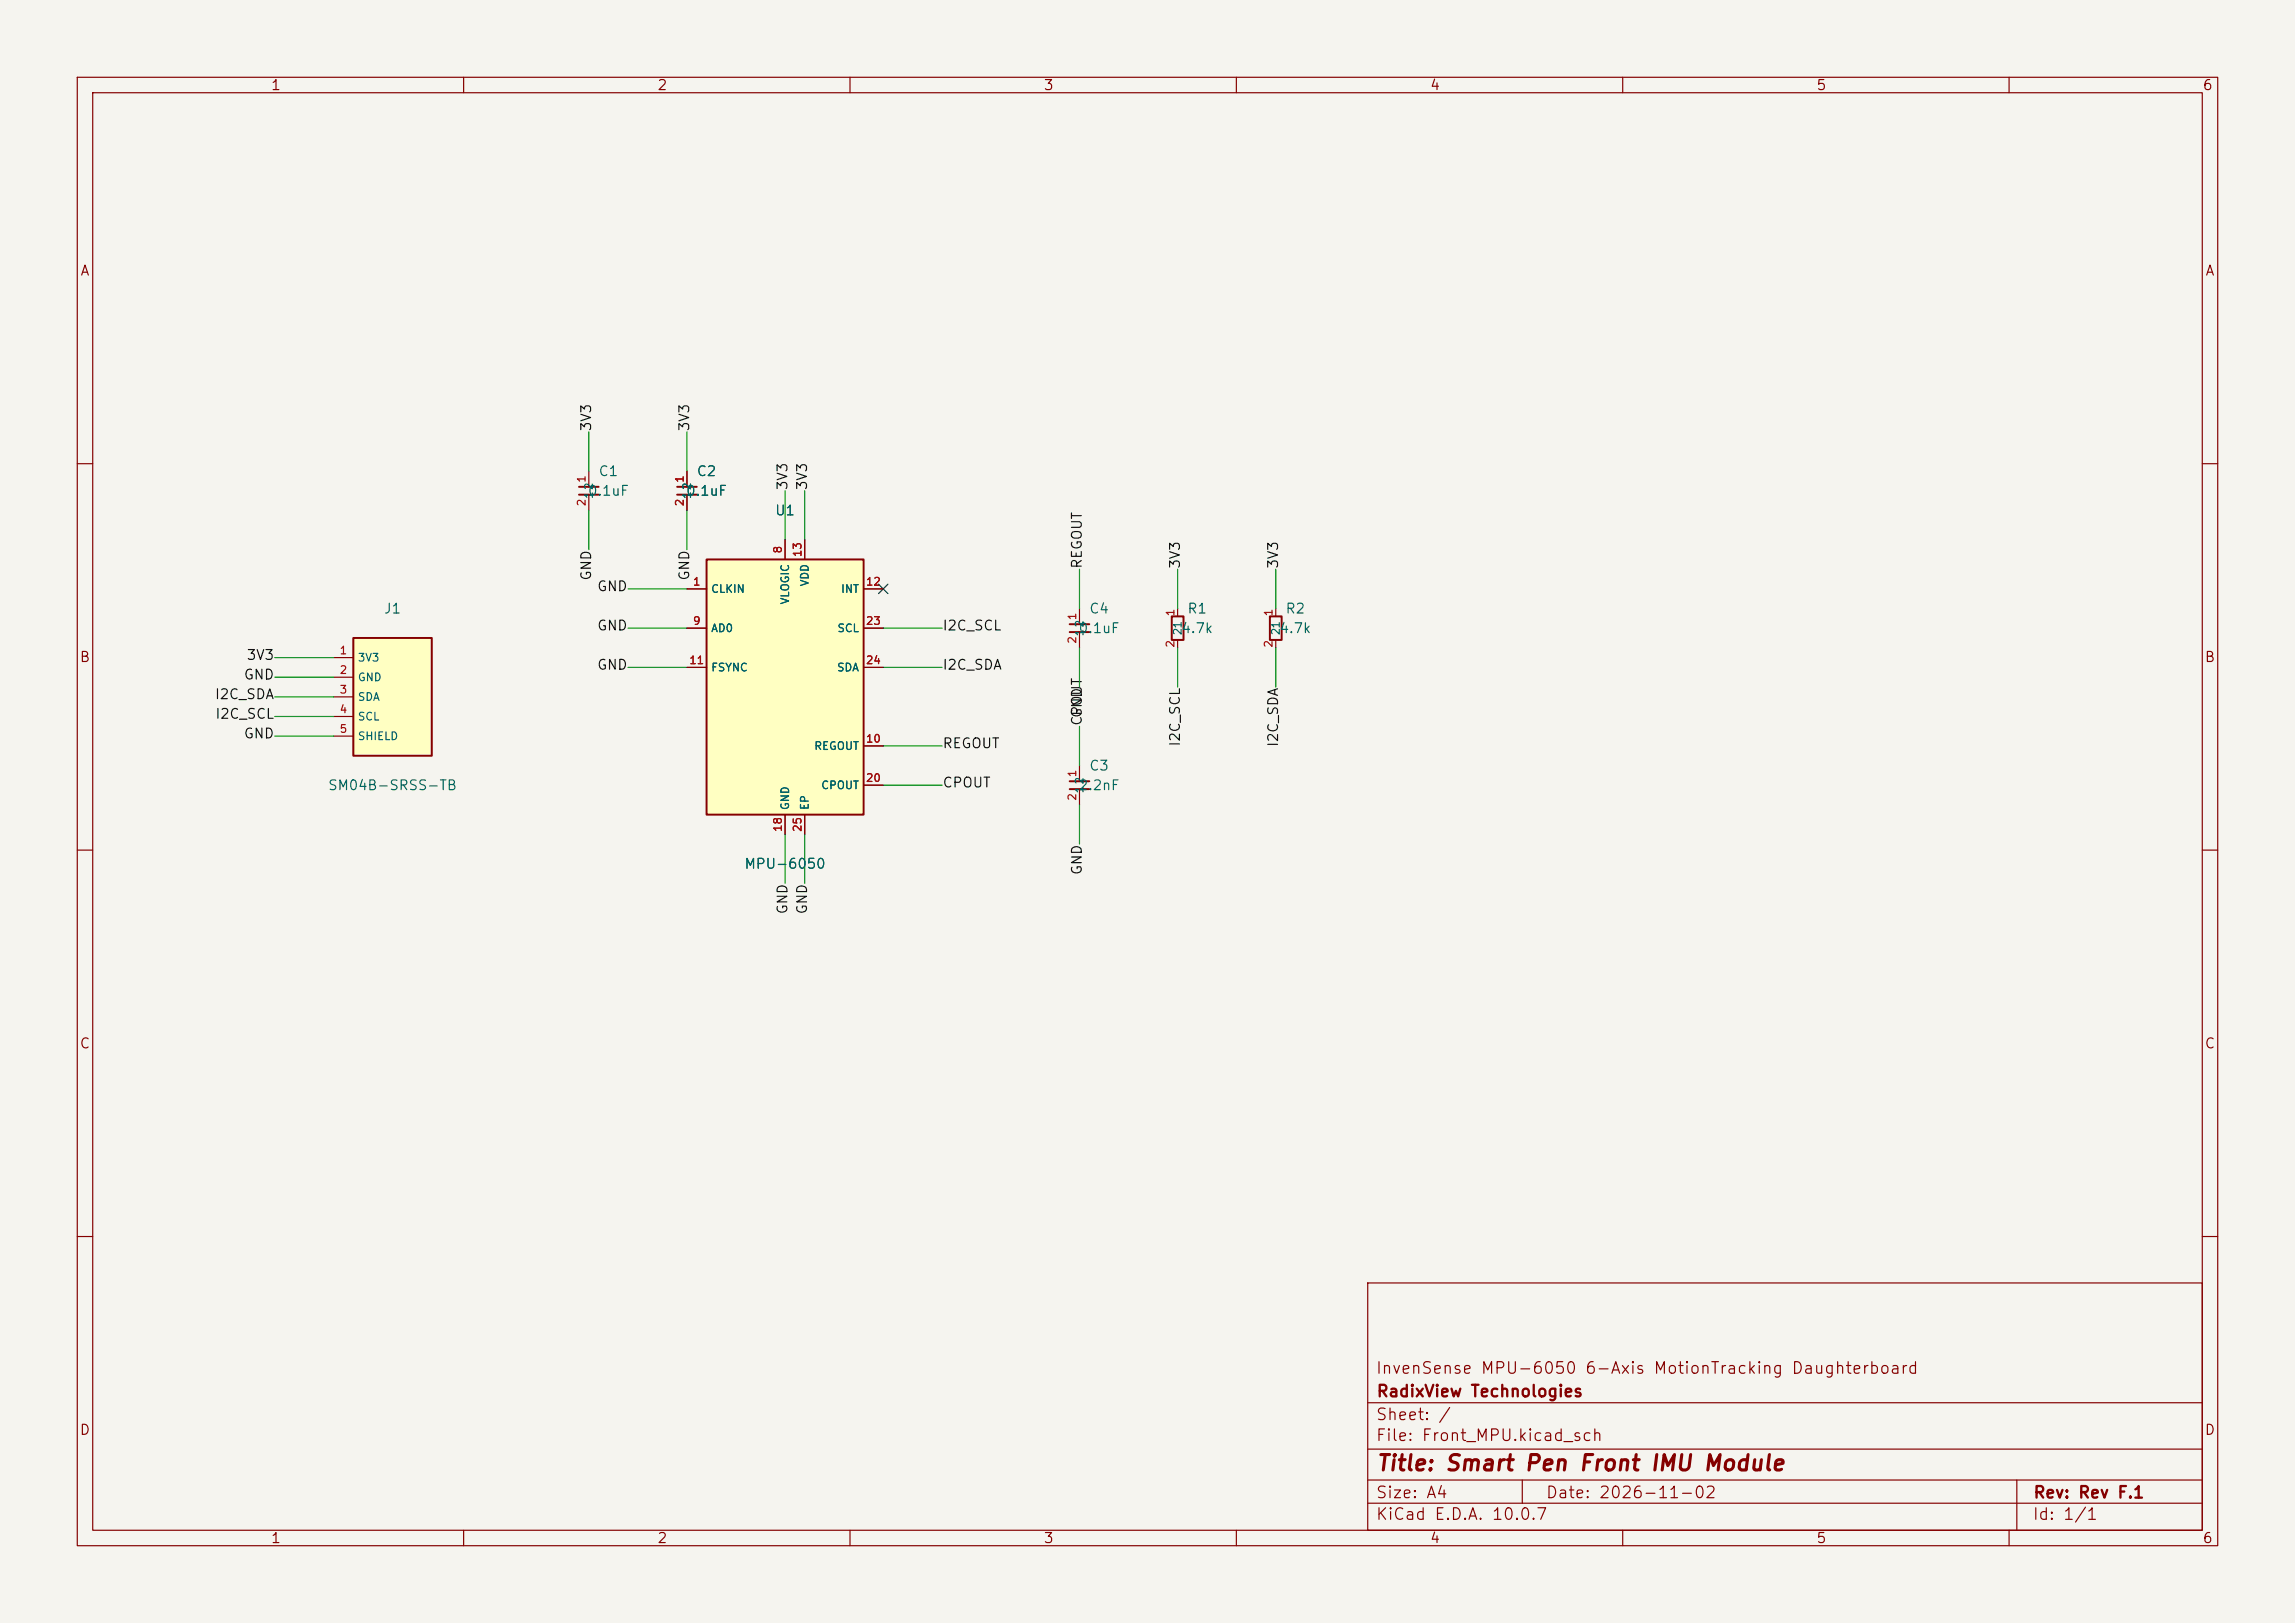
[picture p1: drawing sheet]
<svg xmlns="http://www.w3.org/2000/svg" width="297mm" height="210mm" viewBox="0 0 297 210" stroke-linecap="round" stroke-linejoin="round" font-family="sans-serif">
<defs><g id="words">
<text font-size="2" fill="#840000" x="178" y="190.8">Title: Smart Pen Front IMU Module</text>
<g font-size="1.5" fill="#840000">
<text x="178" y="178.1">InvenSense MPU-6050 6-Axis MotionTracking Daughterboard</text>
<text x="178" y="184.1">Sheet: /</text>
<text x="178" y="181.1">RadixView Technologies</text>
<text x="178" y="186.8">File: Front_MPU.kicad_sch</text>
<text x="178" y="197">KiCad E.D.A. 10.0.7</text>
<text x="178" y="194.2">Size: A4</text>
<text x="200" y="194.2">Date: 2026-11-02</text>
<text x="263" y="197">Id: 1/1</text>
<text x="263" y="194.2">Rev: Rev F.1</text>
</g>
<g font-size="1.3" fill="#840000">
<text x="35" y="12">1</text>
<text x="85" y="12">2</text>
<text x="135" y="12">3</text>
<text x="185" y="12">4</text>
<text x="235" y="12">5</text>
<text x="285" y="12">6</text>
<text x="10.3" y="36">A</text>
<text x="285.3" y="36">A</text>
<text x="10.2" y="86">B</text>
<text x="285.2" y="86">B</text>
<text x="10.2" y="136">C</text>
<text x="285.2" y="136">C</text>
<text x="10.2" y="186">D</text>
<text x="285.2" y="186">D</text>
<text x="35" y="200">1</text>
<text x="85" y="200">2</text>
<text x="135" y="200">3</text>
<text x="185" y="200">4</text>
<text x="235" y="200">5</text>
<text x="285" y="200">6</text>
</g>
<g font-size="1.3" fill="#0f0f0f">
<text x="76.8" y="55.9" transform="rotate(-90 76.8 55.9)">3V3</text>
<text x="89.5" y="55.9" transform="rotate(-90 89.5 55.9)">3V3</text>
<text x="102.2" y="63.5" transform="rotate(-90 102.2 63.5)">3V3</text>
<text x="104.8" y="63.5" transform="rotate(-90 104.8 63.5)">3V3</text>
<text x="76.8" y="75.2" transform="rotate(-90 76.8 75.2)">GND</text>
<text x="77.2" y="76.8">GND</text>
<text x="89.5" y="75.2" transform="rotate(-90 89.5 75.2)">GND</text>
<text x="140.3" y="73.7" transform="rotate(-90 140.3 73.7)">REGOUT</text>
<text x="153" y="73.7" transform="rotate(-90 153 73.7)">3V3</text>
<text x="165.7" y="73.7" transform="rotate(-90 165.7 73.7)">3V3</text>
<text x="77.2" y="81.9">GND</text>
<text x="121.9" y="81.9">I2C_SCL</text>
<text x="31.5" y="88.2">GND</text>
<text x="31.8" y="85.7">3V3</text>
<text x="77.2" y="87">GND</text>
<text x="121.9" y="87">I2C_SDA</text>
<text x="27.7" y="90.8">I2C_SDA</text>
<text x="27.8" y="93.3">I2C_SCL</text>
<text x="31.5" y="95.9">GND</text>
<text x="140.3" y="94" transform="rotate(-90 140.3 94)">CPOUT</text>
<text x="140.3" y="93" transform="rotate(-90 140.3 93)">GND</text>
<text x="121.9" y="97.1">REGOUT</text>
<text x="153" y="96.7" transform="rotate(-90 153 96.7)">I2C_SCL</text>
<text x="165.7" y="96.7" transform="rotate(-90 165.7 96.7)">I2C_SDA</text>
<text x="121.9" y="102.2">CPOUT</text>
<text x="140.3" y="113.3" transform="rotate(-90 140.3 113.3)">GND</text>
<text x="102.2" y="118.4" transform="rotate(-90 102.2 118.4)">GND</text>
<text x="104.8" y="118.4" transform="rotate(-90 104.8 118.4)">GND</text>
</g>
<g font-size="1.3" fill="#006464">
<text x="76" y="64.5">0.1uF</text>
<text x="77.4" y="61.9">C1</text>
<text x="88.7" y="64.5">0.1uF</text>
<text x="90.1" y="61.9">C2</text>
<text x="100.2" y="67">U1</text>
<text x="49.6" y="79.7">J1</text>
<text x="139.5" y="82.2">0.1uF</text>
<text x="140.9" y="79.7">C4</text>
<text x="152.8" y="82.2">4.7k</text>
<text x="153.6" y="79.7">R1</text>
<text x="165.5" y="82.2">4.7k</text>
<text x="166.3" y="79.7">R2</text>
<text x="140.9" y="100">C3</text>
<text x="42.4" y="102.6">SM04B-SRSS-TB</text>
<text x="139.5" y="102.6">2.2nF</text>
<text x="96.2" y="112.7">MPU-6050</text>
</g>
<g font-size="1" fill="#a90000">
<text x="76" y="65.6" transform="rotate(-90 76 65.6)">2</text>
<text x="76" y="62.6" transform="rotate(-90 76 62.6)">1</text>
<text x="88.7" y="65.6" transform="rotate(-90 88.7 65.6)">2</text>
<text x="88.7" y="62.6" transform="rotate(-90 88.7 62.6)">1</text>
<text x="101.4" y="71.7" transform="rotate(-90 101.4 71.7)">8</text>
<text x="89.6" y="76">1</text>
<text x="104" y="72.2" transform="rotate(-90 104 72.2)">13</text>
<text x="112" y="76">12</text>
<text x="89.6" y="81.1">9</text>
<text x="112" y="81.1">23</text>
<text x="139.5" y="83.4" transform="rotate(-90 139.5 83.4)">2</text>
<text x="139.5" y="80.3" transform="rotate(-90 139.5 80.3)">1</text>
<text x="152.2" y="83.9" transform="rotate(-90 152.2 83.9)">2</text>
<text x="152.2" y="79.8" transform="rotate(-90 152.2 79.8)">1</text>
<text x="164.9" y="83.9" transform="rotate(-90 164.9 83.9)">2</text>
<text x="164.9" y="79.8" transform="rotate(-90 164.9 79.8)">1</text>
<text x="43.9" y="84.9">1</text>
<text x="43.9" y="87.4">2</text>
<text x="43.9" y="90">3</text>
<text x="89.1" y="86.2">11</text>
<text x="112" y="86.2">24</text>
<text x="43.9" y="92.5">4</text>
<text x="43.9" y="95.1">5</text>
<text x="112" y="96.3">10</text>
<text x="112" y="101.4">20</text>
<text x="139.5" y="100.7" transform="rotate(-90 139.5 100.7)">1</text>
<text x="101.4" y="107.7" transform="rotate(-90 101.4 107.7)">18</text>
<text x="104" y="107.7" transform="rotate(-90 104 107.7)">25</text>
<text x="139.5" y="103.7" transform="rotate(-90 139.5 103.7)">2</text>
</g>
<g font-size="1" fill="#006464">
<text x="77" y="64.7" transform="rotate(-90 77 64.7)">12</text>
<text x="89.7" y="64.7" transform="rotate(-90 89.7 64.7)">12</text>
<text x="91.9" y="77">CLKIN</text>
<text x="104.9" y="76" transform="rotate(-90 104.9 76)">VDD</text>
<text x="108.8" y="77">INT</text>
<text x="91.9" y="82">AD0</text>
<text x="102.4" y="78.3" transform="rotate(-90 102.4 78.3)">VLOGIC</text>
<text x="108.3" y="82">SCL</text>
<text x="140.5" y="82.4" transform="rotate(-90 140.5 82.4)">12</text>
<text x="153.2" y="82.3" transform="rotate(-90 153.2 82.3)">21</text>
<text x="165.9" y="82.3" transform="rotate(-90 165.9 82.3)">21</text>
<text x="46.2" y="85.8">3V3</text>
<text x="46.2" y="88.4">GND</text>
<text x="91.9" y="87.1">FSYNC</text>
<text x="108.2" y="87.1">SDA</text>
<text x="46.2" y="90.9">SDA</text>
<text x="46.2" y="93.5">SCL</text>
<text x="46.2" y="96">SHIELD</text>
<text x="105.3" y="97.3">REGOUT</text>
<text x="102.4" y="104.9" transform="rotate(-90 102.4 104.9)">GND</text>
<text x="104.9" y="104.9" transform="rotate(-90 104.9 104.9)">EP</text>
<text x="106.2" y="102.4">CPOUT</text>
<text x="140.5" y="102.8" transform="rotate(-90 140.5 102.8)">12</text>
</g>
</g></defs>
<path d="M0 0h297v210h-297z" fill="#f5f4ef" stroke="#f5f4ef" stroke-width=".13"/>
<g fill="none" stroke="#840000" stroke-width=".15">
<path d="M10 10h277v190h-277zM12 12h273v186h-273zM60 10v2M110 10v2M160 10v2M210 10v2M260 10v2M10 60h2M165.1 78.7v1.1M285 60h2M139.7 99.1v2M165.1 82.8v1"/>
<path d="M10 110h2M139.7 102.1v2M285 110h2M10 160h2M177 166h108v32h-108zM285 160h2M60 198v2M110 198v2M160 198v2M177 194.5h108M177 191.5h108M177 187.5h108"/>
<path d="M177 181.5h108M197 191.5v3M210 198v2M260 198v2M261 191.5v6.5"/>
</g>
<path d="M164.3 79.8h1.6v3h-1.6zM138.4 101.1h2.6M138.4 102.1h2.6" fill="none" stroke="#840000" stroke-width=".25"/>
<path d="M45.7 82.6h10.2v15.2h-10.2z" fill="#ffffc2"/>
<path d="M74.9 63h2.6M74.9 64h2.6M87.6 63h2.6M87.6 64h2.6M45.7 82.6h10.2v15.2h-10.2zM138.4 80.8h2.6M138.4 81.8h2.6" fill="none" stroke="#840000" stroke-width=".25"/>
<path d="M76.2 61v2M76.2 64v2M88.9 61v2M88.9 64v2M139.7 78.7v2.1M43.2 85.1h2.5M43.2 87.6h2.5M43.2 90.2h2.5M43.2 92.7h2.5M43.2 95.3h2.5M139.7 81.8v2" fill="none" stroke="#840000" stroke-width=".15"/>
<path d="M91.4 72.4h20.4v33h-20.4z" fill="#ffffc2"/>
<path d="M91.4 72.4h20.4v33h-20.4zM151.6 79.8h1.6v3h-1.6z" fill="none" stroke="#840000" stroke-width=".25"/>
<g fill="none" stroke="#840000" stroke-width=".15">
<path d="M88.9 76.2h2.5M88.9 61v2M88.9 64v2M101.6 69.9v2.5M104.1 69.9v2.5M111.8 76.2h2.5M152.4 78.7v1.1M88.9 81.3h2.5M88.9 86.4h2.5M111.8 81.3h2.5M111.8 96.5h2.5M111.8 86.4h2.5"/>
<path d="M152.4 82.8v1M101.6 105.4v2.6M104.1 105.4v2.6M111.8 101.6h2.5"/>
</g>
<g fill="none" stroke="#009600" stroke-width=".15">
<path d="M76.2 55.9v5.1M88.9 55.9v5.1M76.2 66v5.1M81.3 76.2h7.6M88.9 66v5.1M101.6 63.5v6.4M104.1 63.5v6.4M139.7 73.7v5M152.4 73.7v5M165.1 73.7v5M35.6 85.1h7.6M35.6 87.6h7.6"/>
<path d="M35.6 90.2h7.6M35.6 92.7h7.6M35.6 95.3h7.6M81.3 86.4h7.6M81.3 81.3h7.6M114.3 86.4h7.6M114.3 81.3h7.6M114.3 96.5h7.6M139.7 83.8v5.1M139.7 94v5.1M152.4 83.8v5.1M165.1 83.8v5.1"/>
<path d="M101.6 108v6.3M104.1 108v6.3M114.3 101.6h7.6M139.7 104.1v5.1"/>
</g>
<path d="M113.7 75.6l1.2 1.2M114.9 75.6l-1.2 1.2" fill="none" stroke="#000084" stroke-width=".15"/>
<use href="#words"/>
</svg>
